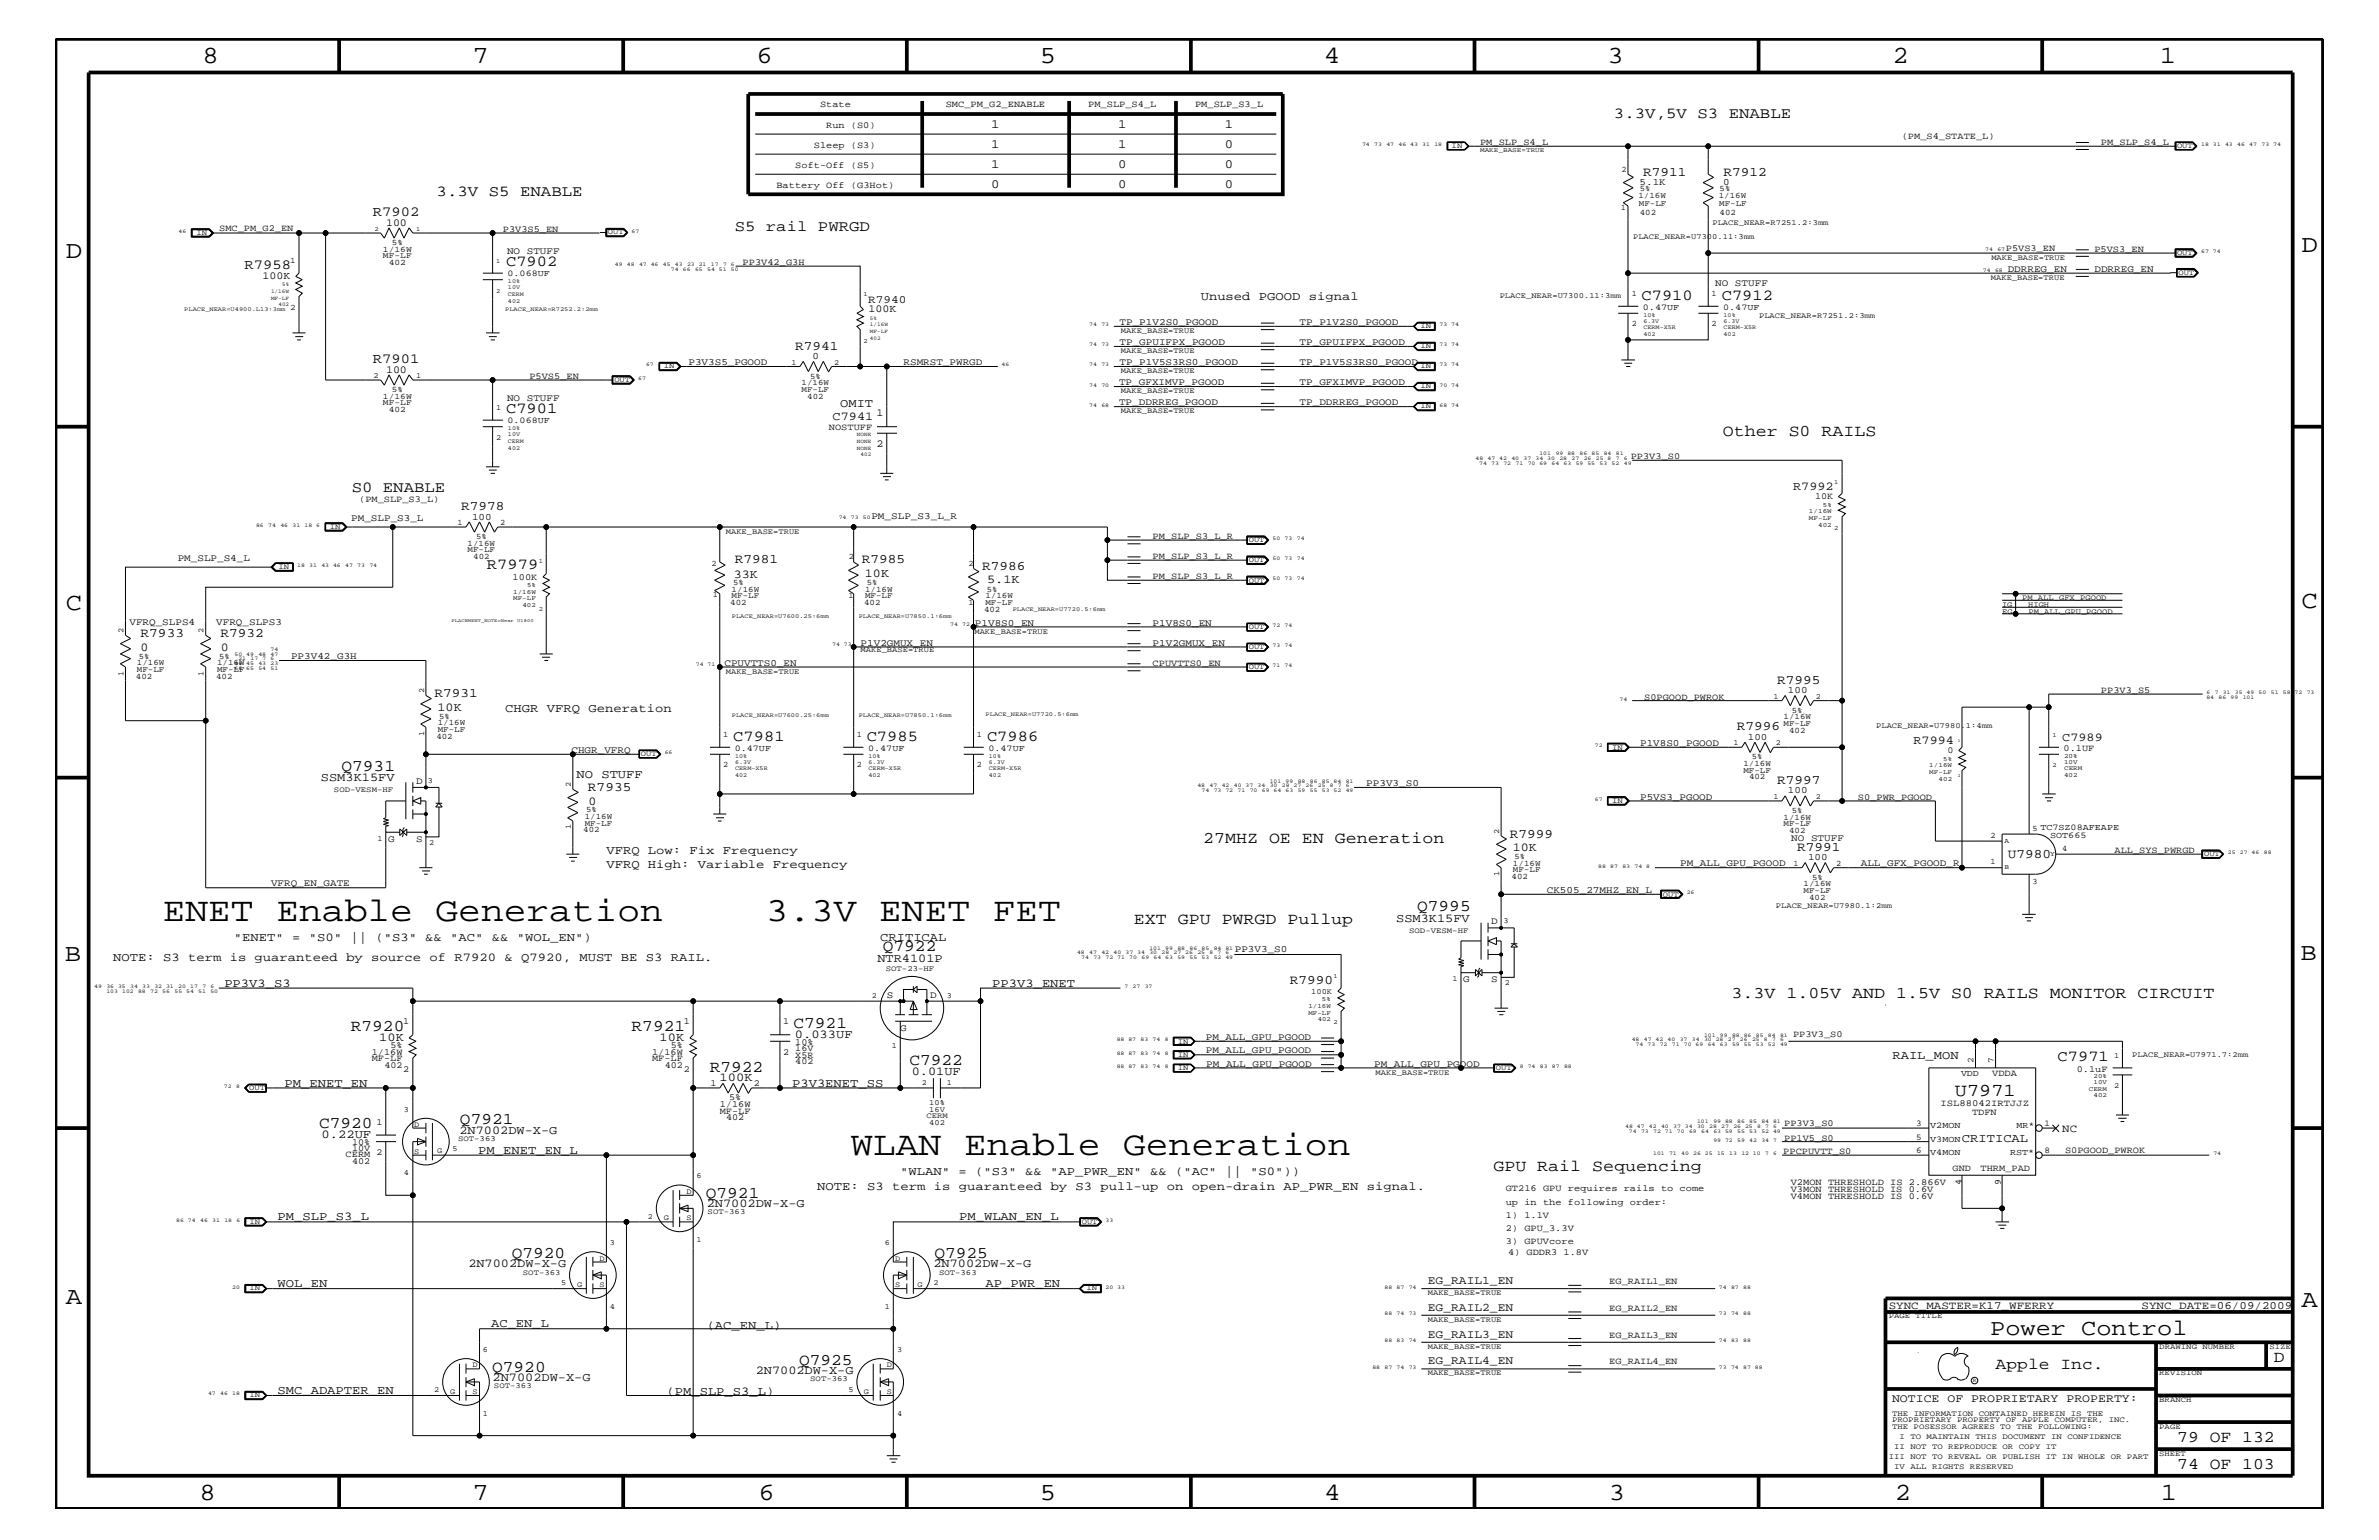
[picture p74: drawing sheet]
<svg xmlns="http://www.w3.org/2000/svg" width="432mm" height="279mm" viewBox="0 0 432 279" stroke-linecap="round" stroke-linejoin="round" font-family="sans-serif">
<defs><g id="words">
<g font-size="6.2">
<text x="29.5" y="167.1">ENET Enable Generation</text>
<text x="139" y="167.1">3.3V ENET FET</text>
<text x="154.3" y="209.6">WLAN Enable Generation</text>
</g>
<g font-size="4.5">
<text x="36.7" y="11.5">8</text>
<text x="85.8" y="11.5">7</text>
<text x="137.3" y="11.5">6</text>
<text x="188.7" y="11.5">5</text>
<text x="240.3" y="11.5">4</text>
<text x="291.8" y="11.5">3</text>
<text x="343.5" y="11.5">2</text>
<text x="392" y="11.5">1</text>
<text x="11.9" y="46.8">D</text>
<text x="417.7" y="45.7">D</text>
<text x="11.9" y="110.6">C</text>
<text x="417.7" y="110.3">C</text>
<text x="11.8" y="174.3">B</text>
<text x="417.6" y="174.2">B</text>
<text x="11.9" y="236.7">A</text>
<text x="417.7" y="237.1">A</text>
<text x="36.2" y="272.1">8</text>
<text x="85.8" y="272.1">7</text>
<text x="137.7" y="272.1">6</text>
<text x="188.7" y="272.1">5</text>
<text x="240.4" y="272.1">4</text>
<text x="292" y="272.1">3</text>
<text x="343.9" y="272.1">2</text>
<text x="392.2" y="272.1">1</text>
</g>
<text font-size="4.1" x="361.2" y="242.3">Power Control</text>
<text font-size="3.3" x="354.8" y="198.9">U7971</text>
<g font-size="3">
<text x="312.7" y="79.2">Other S0 RAILS</text>
<text x="62" y="139.8">Q7931</text>
<text x="218.4" y="153">27MHZ OE EN Generation</text>
<text x="205.8" y="167.6">EXT GPU PWRGD Pullup</text>
<text x="257.2" y="165.3">Q7995</text>
<text x="160.2" y="172.6">Q7922</text>
<text x="314.3" y="181">3.3V 1.05V AND 1.5V S0 RAILS MONITOR CIRCUIT</text>
<text x="63.7" y="187">R7920</text>
<text x="114.6" y="187">R7921</text>
<text x="144" y="186.5">C7921</text>
<text x="128.8" y="194.4">R7922</text>
<text x="165.1" y="193.2">C7922</text>
<text x="83.5" y="204">Q7921</text>
<text x="57.9" y="204.7">C7920</text>
<text x="271.1" y="212.4">GPU Rail Sequencing</text>
<text x="128.1" y="217.3">Q7921</text>
<text x="92.9" y="228.2">Q7920</text>
<text x="169.6" y="228.2">Q7925</text>
<text x="89.3" y="248.9">Q7920</text>
<text x="145" y="247.6">Q7925</text>
<text x="362.2" y="248.4">Apple Inc.</text>
<text x="412.7" y="247.1">D</text>
<text x="395.2" y="261.6">79 OF 132</text>
<text x="395.2" y="266.6">74 OF 103</text>
</g>
<g font-size="2.8">
<text x="292.9" y="21.4">3.3V,5V S3 ENABLE</text>
<text x="79.2" y="35.6">3.3V S5 ENABLE</text>
<text x="133.3" y="41.9">S5 rail PWRGD</text>
<text x="91.9" y="48.3">C7902</text>
<text x="297.9" y="54.4">C7910</text>
<text x="312.5" y="54.4">C7912</text>
<text x="91.9" y="75">C7901</text>
<text x="63.8" y="89.3">S0 ENABLE</text>
<text x="88.4" y="103.3">R7979</text>
<text x="133.1" y="134.4">C7981</text>
<text x="157.3" y="134.4">C7985</text>
<text x="179.2" y="134.4">C7986</text>
<text x="373.5" y="192.6">C7971</text>
</g>
<g font-size="2.5">
<text x="67.6" y="39.2">R7902</text>
<text x="44.4" y="48.8">R7958</text>
<text x="67.6" y="65.9">R7901</text>
</g>
<g font-size="2.4">
<text x="298.2" y="31.9">R7911</text>
<text x="312.8" y="31.9">R7912</text>
<text x="144.3" y="63.4">R7941</text>
<text x="83.7" y="92.6">R7978</text>
<text x="133.4" y="102.2">R7981</text>
<text x="156.4" y="102.2">R7985</text>
<text x="178.3" y="103.5">R7986</text>
<text x="25.5" y="115.6">R7933</text>
<text x="40" y="115.6">R7932</text>
<text x="322.5" y="124.1">R7995</text>
<text x="78.9" y="126.5">R7931</text>
<text x="315.3" y="132.5">R7996</text>
<text x="106.7" y="143.5">R7935</text>
<text x="322.5" y="142.3">R7997</text>
<text x="274" y="152">R7999</text>
<text x="326.2" y="154.4">R7991</text>
<text x="364.4" y="155.7">U7980</text>
<text x="234.1" y="178.5">R7990</text>
</g>
<g font-size="2.3">
<text x="179.9" y="23.1">1</text>
<text x="202.9" y="23.1">1</text>
<text x="222.3" y="23.1">1</text>
<text x="179.9" y="26.8">1</text>
<text x="202.9" y="26.8">1</text>
<text x="222.3" y="26.8">0</text>
<text x="179.9" y="34.1">0</text>
<text x="179.9" y="30.4">1</text>
<text x="202.9" y="30.4">0</text>
<text x="202.9" y="34.1">0</text>
<text x="222.3" y="30.4">0</text>
<text x="222.3" y="34.1">0</text>
</g>
<g font-size="2.2">
<text x="217.9" y="54.4">Unused PGOOD signal</text>
<text x="151.1" y="76.2">C7941</text>
<text x="152.5" y="73.8">OMIT</text>
<text x="325.5" y="88.8">R7992</text>
<text x="133.2" y="104.8">33K</text>
<text x="157" y="104.7">10K</text>
<text x="179.2" y="105.8">5.1K</text>
<text x="25.5" y="118.1">0</text>
<text x="40.1" y="118.1">0</text>
<text x="79.4" y="129">10K</text>
<text x="91.7" y="129.2">CHGR VFRQ Generation</text>
<text x="347.3" y="134.9">R7994</text>
<text x="374.3" y="134.4">C7989</text>
<text x="58.3" y="141.8">SSM3K15FV</text>
<text x="104.6" y="141.2">NO STUFF</text>
<text x="106.8" y="146">0</text>
<text x="110.1" y="155">VFRQ Low: Fix Frequency</text>
<text x="274.6" y="154.4">10K</text>
<text x="110.1" y="157.4">VFRQ High: Variable Frequency</text>
<text x="253.4" y="167.2">SSM3K15FV</text>
<text x="42.5" y="170.7">&quot;ENET&quot; = &quot;S0&quot; || (&quot;S3&quot; &amp;&amp; &quot;AC&quot; &amp;&amp; &quot;WOL_EN&quot;)</text>
<text x="159.8" y="170.7">CRITICAL</text>
<text x="20.5" y="174.4">NOTE: S3 term is guaranteed by source of R7920 &amp; Q7920, MUST BE S3 RAIL.</text>
<text x="40.7" y="179">PP3V3_S3</text>
<text x="159.3" y="174.5">NTR4101P</text>
<text x="180.1" y="179">PP3V3_ENET</text>
<text x="68.8" y="188.8">10K</text>
<text x="119.7" y="188.8">10K</text>
<text x="144.3" y="188.3">0.033UF</text>
<text x="51.6" y="197.2">PM_ENET_EN</text>
<text x="130.6" y="196.1">100K</text>
<text x="143.8" y="197.2">P3V3ENET_SS</text>
<text x="165.5" y="195">0.01UF</text>
<text x="343.5" y="192.1">RAIL_MON</text>
<text x="58.3" y="206.5">0.22UF</text>
<text x="83.4" y="205.7">2N7002DW-X-G</text>
<text x="86.8" y="209.3">PM_ENET_EN_L</text>
<text x="356.1" y="207.1">CRITICAL</text>
<text x="148.3" y="215.9">NOTE: S3 term is guaranteed by S3 pull-up on open-drain AP_PWR_EN signal.</text>
<text x="163.4" y="213.2">&quot;WLAN&quot; = (&quot;S3&quot; &amp;&amp; &quot;AP_PWR_EN&quot; &amp;&amp; (&quot;AC&quot; || &quot;S0&quot;))</text>
<text x="50.4" y="221.4">PM_SLP_S3_L</text>
<text x="128.3" y="219">2N7002DW-X-G</text>
<text x="174.1" y="221.4">PM_WLAN_EN_L</text>
<text x="50.4" y="233.5">WOL_EN</text>
<text x="85" y="229.9">2N7002DW-X-G</text>
<text x="169.4" y="229.9">2N7002DW-X-G</text>
<text x="178.9" y="233.5">AP_PWR_EN</text>
<text x="89.2" y="240.8">AC_EN_L</text>
<text x="128.3" y="241.1">(AC_EN_L)</text>
<text x="89.4" y="250.6">2N7002DW-X-G</text>
<text x="137.2" y="249.3">2N7002DW-X-G</text>
<text x="50.4" y="252.9">SMC_ADAPTER_EN</text>
<text x="121" y="253.2">(PM_SLP_S3_L)</text>
</g>
<g font-size="2.1">
<text x="259.2" y="233">EG_RAIL1_EN</text>
<text x="259.2" y="237.9">EG_RAIL2_EN</text>
<text x="259.2" y="242.7">EG_RAIL3_EN</text>
<text x="259.2" y="247.5">EG_RAIL4_EN</text>
<text x="343.4" y="254.4">NOTICE OF PROPRIETARY PROPERTY:</text>
</g>
<g font-size="2">
<text x="157.6" y="54.9">R7940</text>
<text x="374.3" y="205.3">NC</text>
<text x="342.8" y="237.4">SYNC_MASTER=K17_WFERRY</text>
<text x="388.7" y="237.4">SYNC_DATE=06/09/2009</text>
</g>
<g font-size="1.9">
<text x="70.1" y="40.9">100</text>
<text x="47.7" y="50.7">100K</text>
<text x="157.6" y="56.7">100K</text>
<text x="70.1" y="67.6">100</text>
<text x="159.1" y="75.6">1</text>
<text x="159.1" y="81.1">2</text>
</g>
<g font-size="1.8">
<text x="297.6" y="33.6">5.1K</text>
<text x="312.8" y="33.6">0</text>
<text x="92" y="46">NO STUFF</text>
<text x="311.3" y="51.9">NO STUFF</text>
<text x="364.4" y="49.3">DDRREG_EN</text>
<text x="380.2" y="49.3">DDRREG_EN</text>
<text x="203.2" y="59">TP_P1V2S0_PGOOD</text>
<text x="235.9" y="59">TP_P1V2S0_PGOOD</text>
<text x="147.5" y="65.1">0</text>
<text x="203.2" y="62.6">TP_GPUIFPX_PGOOD</text>
<text x="235.9" y="62.6">TP_GPUIFPX_PGOOD</text>
<text x="125" y="66.2">P3V3S5_PGOOD</text>
<text x="164" y="66.2">RSMRST_PWRGD</text>
<text x="203.1" y="69.9">TP_GFXIMVP_PGOOD</text>
<text x="203.2" y="66.2">TP_P1V5S3RS0_PGOOD</text>
<text x="235.9" y="69.9">TP_GFXIMVP_PGOOD</text>
<text x="235.9" y="66.2">TP_P1V5S3RS0_PGOOD</text>
<text x="92" y="72.7">NO STUFF</text>
<text x="203.1" y="73.5">TP_DDRREG_PGOOD</text>
<text x="235.9" y="73.5">TP_DDRREG_PGOOD</text>
<text x="63.8" y="94.5">PM_SLP_S3_L</text>
<text x="85.7" y="94.3">100</text>
<text x="158.2" y="94.2">PM_SLP_S3_L_R</text>
<text x="32.3" y="101.8">PM_SLP_S4_L</text>
<text x="23.5" y="113.3">VFRQ_SLPS4</text>
<text x="39.2" y="113.3">VFRQ_SLPS3</text>
<text x="177" y="113.6">P1V8S0_EN</text>
<text x="209.2" y="113.6">P1V8S0_EN</text>
<text x="52.8" y="119.6">PP3V42_G3H</text>
<text x="156.2" y="117.2">P1V2GMUX_EN</text>
<text x="209.2" y="117.2">P1V2GMUX_EN</text>
<text x="131.5" y="120.8">CPUVTTS0_EN</text>
<text x="324.5" y="125.8">100</text>
<text x="103.7" y="136.6">CHGR_VFRQ</text>
<text x="297.7" y="135.3">P1V8S0_PGOOD</text>
<text x="317.2" y="134.2">100</text>
<text x="75.5" y="142.2">D</text>
<text x="248" y="142.6">PP3V3_S0</text>
<text x="324.5" y="144">100</text>
<text x="297.7" y="145.1">P5VS3_PGOOD</text>
<text x="70.4" y="152.7">G</text>
<text x="75.5" y="152.7">S</text>
<text x="325.1" y="152.6">NO STUFF</text>
<text x="49.2" y="160.8">VFRQ_EN_GATE</text>
<text x="280.8" y="162">CK505_27MHZ_EN_L</text>
<text x="305" y="157.2">PM_ALL_GPU_PGOOD</text>
<text x="328.2" y="156.1">100</text>
<text x="337.7" y="157.2">ALL_GFX_PGOOD_R</text>
<text x="270.7" y="167.6">D</text>
<text x="224.1" y="172.7">PP3V3_S0</text>
<text x="265.6" y="178.2">G</text>
<text x="270.7" y="178.2">S</text>
<text x="161" y="181">S</text>
<text x="168.8" y="181">D</text>
<text x="163.4" y="187.1">G</text>
<text x="218.9" y="191.1">PM_ALL_GPU_PGOOD</text>
<text x="218.9" y="188.7">PM_ALL_GPU_PGOOD</text>
<text x="218.9" y="193.6">PM_ALL_GPU_PGOOD</text>
<text x="249.4" y="193.6">PM_ALL_GPU_PGOOD</text>
</g>
<g font-size="1.7">
<text x="148.8" y="19.5">State</text>
<text x="150" y="23.1">Run (S0)</text>
<text x="171.7" y="19.5">SMC_PM_G2_ENABLE</text>
<text x="197.5" y="19.5">PM_SLP_S4_L</text>
<text x="216.9" y="19.5">PM_SLP_S3_L</text>
<text x="147.7" y="26.8">Sleep (S3)</text>
<text x="268.6" y="26.3">PM_SLP_S4_L</text>
<text x="345.2" y="25.3">(PM_S4_STATE_L)</text>
<text x="381.3" y="26.3">PM_SLP_S4_L</text>
<text x="140.9" y="34.1">Battery Off (G3Hot)</text>
<text x="144.4" y="30.4">Soft-Off (S5)</text>
<text x="39.8" y="41.9">SMC_PM_G2_EN</text>
<text x="91.3" y="42">P3V3S5_EN</text>
<text x="364.1" y="45.5">P5VS3_EN</text>
<text x="380.2" y="45.7">P5VS3_EN</text>
<text x="134.8" y="48">PP3V42_G3H</text>
<text x="96.1" y="68.7">P5VS5_EN</text>
<text x="150.5" y="78">NOSTUFF</text>
<text x="296" y="83.3">PP3V3_S0</text>
<text x="65.2" y="91.1">(PM_SLP_S3_L)</text>
<text x="329.4" y="90.6">10K</text>
<text x="209.2" y="97.7">PM_SLP_S3_L_R</text>
<text x="209.2" y="101.4">PM_SLP_S3_L_R</text>
<text x="93" y="105.2">100K</text>
<text x="209.2" y="105">PM_SLP_S3_L_R</text>
<text x="209.2" y="120.8">CPUVTTS0_EN</text>
<text x="381.3" y="125.7">PP3V3_S5</text>
<text x="298.4" y="126.9">S0PGOOD_PWROK</text>
<text x="353.5" y="136.7">0</text>
<text x="374.6" y="136.2">0.1UF</text>
<text x="337.2" y="145.1">S0_PWR_PGOOD</text>
<text x="383.8" y="154.7">ALL_SYS_PWRGD</text>
<text x="73.2" y="185.9">1</text>
<text x="124.1" y="185.9">1</text>
<text x="142.2" y="185.9">1</text>
<text x="67.5" y="191.4">1/16W</text>
<text x="70.9" y="190.2">5%</text>
<text x="118.4" y="191.4">1/16W</text>
<text x="121.8" y="190.2">5%</text>
<text x="142.2" y="191.4">2</text>
<text x="144.4" y="191.9">X5R</text>
<text x="144.4" y="190.6">16V</text>
<text x="144.4" y="189.5">10%</text>
<text x="325.5" y="188.1">PP3V3_S0</text>
<text x="67.5" y="192.6">MF-LF</text>
<text x="69.8" y="193.7">402</text>
<text x="73.2" y="194.4">2</text>
<text x="118.4" y="192.6">MF-LF</text>
<text x="120.6" y="193.7">402</text>
<text x="124.1" y="194.4">2</text>
<text x="128.9" y="197">1</text>
<text x="136.8" y="197">2</text>
<text x="144.4" y="193.1">402</text>
<text x="361.6" y="195.3">VDDA</text>
<text x="376.9" y="194.4">0.1uF</text>
<text x="130.6" y="202">MF-LF</text>
<text x="130.6" y="200.9">1/16W</text>
<text x="131.8" y="203.2">402</text>
<text x="132.3" y="199.6">5%</text>
<text x="352.2" y="200.7">ISL88042IRTJJZ</text>
<text x="357.9" y="202.4">TDFN</text>
<text x="63.9" y="208.8">10V</text>
<text x="63.9" y="207.7">10%</text>
<text x="68.3" y="204.1">1</text>
<text x="323.7" y="209.4">PPCPUVTT_S0</text>
<text x="323.8" y="207">PP1V5_S0</text>
<text x="323.8" y="204.3">PP3V3_S0</text>
<text x="374.8" y="209.2">S0PGOOD_PWROK</text>
<text x="62.7" y="210">CERM 2</text>
<text x="63.9" y="211.3">402</text>
<text x="325" y="215.1">V2MON THRESHOLD IS 2.866V</text>
<text x="354.4" y="212.5">GND</text>
<text x="356" y="215" transform="rotate(-90 356 215)">4</text>
<text x="359.5" y="212.5">THRM_PAD</text>
<text x="363.1" y="215" transform="rotate(-90 363.1 215)">9</text>
<text x="273.3" y="220.9">1) 1.1V</text>
<text x="273.3" y="216.1">GT216 GPU requires rails to come</text>
<text x="273.3" y="218.6">up in the following order:</text>
<text x="325" y="216.4">V3MON THRESHOLD IS 0.6V</text>
<text x="325" y="217.5">V4MON THRESHOLD IS 0.6V</text>
<text x="273.3" y="225.7">3) GPUVcore</text>
<text x="273.3" y="223.4">2) GPU_3.3V</text>
<text x="273.7" y="227.7">4) GDDR3 1.8V</text>
<text x="292.1" y="233">EG_RAIL1_EN</text>
<text x="292.1" y="237.9">EG_RAIL2_EN</text>
<text x="292.1" y="242.7">EG_RAIL3_EN</text>
<text x="292.1" y="247.5">EG_RAIL4_EN</text>
</g>
<g font-size="1.6">
<text x="92.1" y="50.2">0.068UF</text>
<text x="298.2" y="56.2">0.47UF</text>
<text x="312.8" y="56.2">0.47UF</text>
<text x="92.1" y="76.8">0.068UF</text>
<text x="133.3" y="136.2">0.47UF</text>
<text x="157.6" y="136.2">0.47UF</text>
<text x="179.4" y="136.2">0.47UF</text>
<text x="372.1" y="152.1">SOT665</text>
<text x="355.9" y="195.3">VDD</text>
<text x="358.2" y="192.8" transform="rotate(-90 358.2 192.8)">2</text>
<text x="361.9" y="192.8" transform="rotate(-90 361.9 192.8)">7</text>
<text x="347.8" y="206.8">5</text>
<text x="347.8" y="209.2">6</text>
<text x="347.8" y="204.3">3</text>
<text x="350.4" y="207.1">V3MON</text>
<text x="350.4" y="209.6">V4MON</text>
<text x="350.4" y="204.7">V2MON</text>
<text x="364.8" y="209.6">RST*</text>
<text x="366" y="204.7">MR*</text>
<text x="371.1" y="204.3">1</text>
<text x="371.1" y="209.2">8</text>
</g>
<g font-size="1.5">
<text x="294.3" y="31.2">2</text>
<text x="297.4" y="35.8">1/16W</text>
<text x="297.6" y="34.7">5%</text>
<text x="312" y="35.8">1/16W</text>
<text x="312.1" y="34.7">5%</text>
<text x="294.2" y="38">1</text>
<text x="297.5" y="37.5">MF-LF</text>
<text x="297.6" y="39.1">402</text>
<text x="312" y="37.5">MF-LF</text>
<text x="312.1" y="39.1">402</text>
<text x="52.7" y="47.7">1</text>
<text x="69.5" y="46.8">MF-LF</text>
<text x="69.5" y="45.7">1/16W</text>
<text x="71.1" y="44.4">5%</text>
<text x="70.6" y="48">402</text>
<text x="296.2" y="53.8">1</text>
<text x="310.6" y="53.8">1</text>
<text x="52.7" y="56.2">2</text>
<text x="296.2" y="59.2">2</text>
<text x="310.6" y="59.2">2</text>
<text x="71.1" y="71.1">5%</text>
<text x="145.5" y="71.1">MF-LF</text>
<text x="145.5" y="69.9">1/16W</text>
<text x="147" y="68.7">5%</text>
<text x="69.5" y="73.5">MF-LF</text>
<text x="69.5" y="72.3">1/16W</text>
<text x="70.6" y="74.7">402</text>
<text x="146.5" y="72.3">402</text>
<text x="83.1" y="95.2">1</text>
<text x="90.8" y="95.2">2</text>
<text x="84.9" y="100.2">MF-LF</text>
<text x="84.9" y="99">1/16W</text>
<text x="85.9" y="101.4">402</text>
<text x="86.4" y="97.7">5%</text>
<text x="154.1" y="101.4">2</text>
<text x="129.1" y="102.7">2</text>
<text x="132.8" y="107.4">1/16W</text>
<text x="133.1" y="106.1">5%</text>
<text x="157" y="107.4">1/16W</text>
<text x="157.4" y="106.1">5%</text>
<text x="175.8" y="102.7">2</text>
<text x="179.1" y="107.4">5%</text>
<text x="129.4" y="108.3">1</text>
<text x="132.5" y="109.8">402</text>
<text x="132.8" y="108.6">MF-LF</text>
<text x="154" y="108.6">1</text>
<text x="156.8" y="109.8">402</text>
<text x="157" y="108.6">MF-LF</text>
<text x="175.8" y="109.8">1</text>
<text x="178.6" y="111">402</text>
<text x="178.9" y="108.6">1/16W</text>
<text x="178.9" y="109.8">MF-LF</text>
<text x="25.2" y="119.5">5%</text>
<text x="39.8" y="119.5">5%</text>
<text x="24.7" y="123.1">402</text>
<text x="24.8" y="120.7">1/16W</text>
<text x="24.8" y="121.9">MF-LF</text>
<text x="39.2" y="123.1">402</text>
<text x="39.4" y="120.7">1/16W</text>
<text x="39.4" y="121.9">MF-LF</text>
<text x="79.5" y="131.6">1/16W</text>
<text x="79.7" y="130.4">5%</text>
<text x="323.7" y="130.5">1/16W</text>
<text x="323.7" y="131.7">MF-LF</text>
<text x="325.2" y="129.3">5%</text>
<text x="79.2" y="134.1">402</text>
<text x="79.5" y="132.8">MF-LF</text>
<text x="131.2" y="133.8">1</text>
<text x="155.5" y="133.8">1</text>
<text x="177.3" y="133.8">1</text>
<text x="318" y="137.8">5%</text>
<text x="324.7" y="133">402</text>
<text x="131.2" y="139.2">2</text>
<text x="155.5" y="139.2">2</text>
<text x="177.3" y="139.2">2</text>
<text x="316.4" y="140.2">MF-LF</text>
<text x="316.4" y="139">1/16W</text>
<text x="317.5" y="141.4">402</text>
<text x="106.1" y="148.5">1/16W</text>
<text x="106.1" y="149.8">MF-LF</text>
<text x="106.4" y="147.3">5%</text>
<text x="323.7" y="149.9">MF-LF</text>
<text x="323.7" y="148.7">1/16W</text>
<text x="325.2" y="147.5">5%</text>
<text x="105.9" y="151">402</text>
<text x="274.9" y="155.8">5%</text>
<text x="324.7" y="151.1">402</text>
<text x="361.3" y="152">2</text>
<text x="368.9" y="150.7">5 TC7SZ08AFEAPE</text>
<text x="374.3" y="154.4">4</text>
<text x="274.4" y="159.5">402</text>
<text x="274.6" y="158.3">MF-LF</text>
<text x="274.6" y="157.1">1/16W</text>
<text x="325.5" y="157.1">1</text>
<text x="327.4" y="160.8">1/16W</text>
<text x="327.4" y="162">MF-LF</text>
<text x="328.9" y="159.6">5%</text>
<text x="333.2" y="157.1">2</text>
<text x="361.3" y="156.8">1</text>
<text x="368.9" y="160.5">3</text>
<text x="328.4" y="163.3">402</text>
</g>
<g font-size="1.4">
<text x="263.5" y="26.9">IN</text>
<text x="395.1" y="26.9">OUT</text>
<text x="310.8" y="40.8">PLACE_NEAR=R7251.2:3mm</text>
<text x="35.6" y="42.6">IN</text>
<text x="110.3" y="42.5">OUT</text>
<text x="296.4" y="43.4">PLACE_NEAR=U7300.11:3mm</text>
<text x="361.4" y="47.2">MAKE_BASE=TRUE</text>
<text x="395.1" y="46.3">OUT</text>
<text x="361.4" y="50.7">MAKE_BASE=TRUE</text>
<text x="395.4" y="49.9">OUT</text>
<text x="257.8" y="59.5">IN</text>
<text x="272.2" y="54.1">PLACE_NEAR=U7300.11:3mm</text>
<text x="319.3" y="57.7">PLACE_NEAR=R7251.2:3mm</text>
<text x="203.5" y="64">MAKE_BASE=TRUE</text>
<text x="203.5" y="60.4">MAKE_BASE=TRUE</text>
<text x="257.8" y="63.2">IN</text>
<text x="67.8" y="68.5">2</text>
<text x="75.5" y="68.5">1</text>
<text x="111.5" y="69.3">OUT</text>
<text x="120.5" y="66.8">IN</text>
<text x="143.7" y="66.2">1</text>
<text x="151.4" y="66.2">2</text>
<text x="203.5" y="71.3">MAKE_BASE=TRUE</text>
<text x="203.5" y="67.7">MAKE_BASE=TRUE</text>
<text x="257.8" y="66.8">IN</text>
<text x="257.8" y="70.5">IN</text>
<text x="90.1" y="74.4">1</text>
<text x="203.5" y="75">MAKE_BASE=TRUE</text>
<text x="257.8" y="74.1">IN</text>
<text x="90.1" y="79.9">2</text>
<text x="59.9" y="96">IN</text>
<text x="131.7" y="96.8">MAKE_BASE=TRUE</text>
<text x="226.7" y="98.4">OUT</text>
<text x="50.5" y="103.2">IN</text>
<text x="226.7" y="102.1">OUT</text>
<text x="226.7" y="105.7">OUT</text>
<text x="363.4" y="111.4">EG</text>
<text x="363.4" y="110.2">IG</text>
<text x="367" y="108.9">PM_ALL_GFX_PGOOD</text>
<text x="368.1" y="110.2">HIGH</text>
<text x="368.2" y="111.4">PM_ALL_GPU_PGOOD</text>
<text x="22.4" y="114.8" transform="rotate(-90 22.4 114.8)">2</text>
<text x="36.9" y="114.8" transform="rotate(-90 36.9 114.8)">2</text>
<text x="156.2" y="118.2">MAKE_BASE=TRUE</text>
<text x="176.9" y="115.1">MAKE_BASE=TRUE</text>
<text x="226.7" y="117.8">OUT</text>
<text x="226.7" y="114.2">OUT</text>
<text x="22.4" y="122.6" transform="rotate(-90 22.4 122.6)">1</text>
<text x="36.9" y="122.6" transform="rotate(-90 36.9 122.6)">1</text>
<text x="77" y="125.8" transform="rotate(-90 77 125.8)">2</text>
<text x="131.7" y="122.3">MAKE_BASE=TRUE</text>
<text x="226.7" y="121.4">OUT</text>
<text x="321.9" y="126.8">1</text>
<text x="329.6" y="126.8">2</text>
<text x="77" y="133.5" transform="rotate(-90 77 133.5)">1</text>
<text x="116.3" y="137.2">OUT</text>
<text x="292.6" y="136">IN</text>
<text x="314.6" y="135.2">1</text>
<text x="322.3" y="135.2">2</text>
<text x="340.5" y="132">PLACE_NEAR=U7980.1:4mm</text>
<text x="60.6" y="143.7">SOD-VESM-HF</text>
<text x="77.6" y="142">3</text>
<text x="103.6" y="142.8" transform="rotate(-90 103.6 142.8)">2</text>
<text x="292.6" y="145.7">IN</text>
<text x="321.9" y="144.9">1</text>
<text x="329.6" y="144.9">2</text>
<text x="68.5" y="152.6">1</text>
<text x="77.9" y="153.3">2</text>
<text x="103.6" y="150.5" transform="rotate(-90 103.6 150.5)">1</text>
<text x="272.1" y="151.2" transform="rotate(-90 272.1 151.2)">2</text>
<text x="400" y="155.4">OUT</text>
<text x="272.1" y="158.9" transform="rotate(-90 272.1 158.9)">1</text>
<text x="272.9" y="167.5">3</text>
<text x="301.8" y="162.7">OUT</text>
<text x="322.3" y="164.7">PLACE_NEAR=U7980.1:2mm</text>
<text x="255.8" y="169.2">SOD-VESM-HF</text>
<text x="160.8" y="176.2">SOT-23-HF</text>
<text x="263.7" y="178">1</text>
<text x="273.1" y="178.8">2</text>
<text x="158.2" y="181">2</text>
<text x="171.9" y="181">3</text>
<text x="238" y="180.4">100K</text>
<text x="161.9" y="190.2">1</text>
<text x="213.8" y="191.7">IN</text>
<text x="213.8" y="189.3">IN</text>
<text x="383.7" y="192">1</text>
<text x="387" y="191.8">PLACE_NEAR=U7971.7:2mm</text>
<text x="45.2" y="197.8">OUT</text>
<text x="167.3" y="196.8">2</text>
<text x="171.9" y="196.8">1</text>
<text x="213.8" y="194.2">IN</text>
<text x="249.7" y="195">MAKE_BASE=TRUE</text>
<text x="271.5" y="194.2">OUT</text>
<text x="383.7" y="197.4">2</text>
<text x="73.3" y="201.7">3</text>
<text x="168.1" y="202.9">CERM</text>
<text x="168.7" y="201.7">16V</text>
<text x="168.7" y="200.4">10%</text>
<text x="75.2" y="204.4">D</text>
<text x="75.2" y="209.3">S</text>
<text x="79.3" y="209.2">G</text>
<text x="82.1" y="208.9">5</text>
<text x="83.1" y="207">SOT-363</text>
<text x="168.7" y="204.1">402</text>
<text x="73.3" y="213.2">4</text>
<text x="126.4" y="213.8">6</text>
<text x="117.6" y="221.1">2</text>
<text x="120.5" y="221.3">G</text>
<text x="124.6" y="216.6">D</text>
<text x="124.6" y="221.4">S</text>
<text x="128.4" y="220.3">SOT-363</text>
<text x="45.3" y="222">IN</text>
<text x="110.7" y="225.9">3</text>
<text x="126.4" y="225.3">1</text>
<text x="160.6" y="225.9">6</text>
<text x="196.3" y="222">OUT</text>
<text x="94.9" y="231.3">SOT-363</text>
<text x="101.9" y="233.2">5</text>
<text x="104.7" y="233.5">G</text>
<text x="108.8" y="228.7">D</text>
<text x="108.8" y="233.5">S</text>
<text x="162.5" y="228.7">D</text>
<text x="162.5" y="233.5">S</text>
<text x="166.5" y="233.5">G</text>
<text x="169.4" y="233.2">2</text>
<text x="170.4" y="231.3">SOT-363</text>
<text x="45.3" y="234.1">IN</text>
<text x="110.7" y="237.4">4</text>
<text x="160.6" y="237.4">1</text>
<text x="197.2" y="234.1">IN</text>
<text x="259.2" y="235">MAKE_BASE=TRUE</text>
<text x="259.2" y="239.9">MAKE_BASE=TRUE</text>
<text x="342.8" y="239.2">PAGE TITLE</text>
<text x="87.6" y="245.3">6</text>
<text x="162.8" y="245.3">3</text>
<text x="259.2" y="244.7">MAKE_BASE=TRUE</text>
<text x="391.9" y="244.7">DRAWING NUMBER</text>
<text x="411.9" y="244.7">SIZE</text>
<text x="85.8" y="248.1">D</text>
<text x="89.7" y="251.8">SOT-363</text>
<text x="147.1" y="250.6">SOT-363</text>
<text x="161" y="248.1">D</text>
<text x="259.2" y="249.5">MAKE_BASE=TRUE</text>
<text x="391.9" y="249.5">REVISION</text>
<text x="45.3" y="253.5">IN</text>
<text x="78.8" y="252.6">2</text>
<text x="81.7" y="252.8">G</text>
<text x="85.8" y="252.9">S</text>
<text x="87.6" y="256.8">1</text>
<text x="154" y="252.6">5</text>
<text x="156.8" y="252.8">G</text>
<text x="161" y="252.9">S</text>
<text x="162.8" y="256.8">4</text>
<text x="343.4" y="256.8">THE INFORMATION CONTAINED HEREIN IS THE</text>
<text x="391.9" y="254.4">BRANCH</text>
<text x="343.4" y="259.3">THE POSESSOR AGREES TO THE FOLLOWING:</text>
<text x="343.4" y="258">PROPRIETARY PROPERTY OF APPLE COMPUTER, INC.</text>
<text x="343.8" y="262.9">II NOT TO REPRODUCE OR COPY IT</text>
<text x="344.8" y="261.1">I TO MAINTAIN THIS DOCUMENT IN CONFIDENCE</text>
<text x="391.9" y="259.3">PAGE</text>
<text x="342.8" y="264.7">III NOT TO REVEAL OR PUBLISH IT IN WHOLE OR PART</text>
<text x="343.8" y="266.6">IV ALL RIGHTS RESERVED</text>
<text x="391.9" y="264.1">SHEET</text>
</g>
<g font-size="1.3">
<text x="363.8" y="152.9">A</text>
<text x="372.1" y="155.4">Y</text>
<text x="363.8" y="157.7">B</text>
</g>
<g font-size="1.2">
<text x="268.6" y="27.5">MAKE_BASE=TRUE</text>
<text x="68" y="41.9">2</text>
<text x="75.5" y="41.9">1</text>
<text x="90.1" y="47.7">1</text>
<text x="90.1" y="53.2">2</text>
<text x="156.7" y="53.8">1</text>
<text x="156.7" y="62.3">2</text>
<text x="332.9" y="87.7">1</text>
<text x="328.3" y="94.3">MF-LF</text>
<text x="328.3" y="93.2">1/16W</text>
<text x="330" y="95.6">402</text>
<text x="330.9" y="92">5%</text>
<text x="332.9" y="96.2">2</text>
<text x="93.1" y="107.7">1/16W</text>
<text x="95.7" y="106.5">5%</text>
<text x="97.8" y="102.2">1</text>
<text x="93.1" y="108.9">MF-LF</text>
<text x="94.8" y="110.2">402</text>
<text x="97.8" y="110.8">2</text>
<text x="372.5" y="133.8">1</text>
<text x="374.6" y="137.4">20%</text>
<text x="350.2" y="139.2">1/16W</text>
<text x="350.2" y="140.4">MF-LF</text>
<text x="351.9" y="141.7">402</text>
<text x="352.7" y="138">5%</text>
<text x="372.5" y="139.2">2</text>
<text x="374.6" y="138.5">10V</text>
<text x="374.6" y="140.9">402</text>
<text x="374.6" y="139.7">CERM</text>
<text x="242.1" y="177.4">1</text>
<text x="237.5" y="182.9">1/16W</text>
<text x="237.5" y="184.1">MF-LF</text>
<text x="239.2" y="185.3">402</text>
<text x="239.9" y="181.6">5%</text>
<text x="242.1" y="185.9">2</text>
<text x="379.1" y="197.9">CERM</text>
<text x="380" y="195.6">20%</text>
<text x="380" y="196.7">10V</text>
<text x="380" y="199.1">402</text>
</g>
<g font-size="1.1">
<text x="92.2" y="53.6">CERM</text>
<text x="92.2" y="51.3">10%</text>
<text x="92.2" y="52.4">10V</text>
<text x="33.4" y="56.5">PLACE_NEAR=U4900.L13:3mm</text>
<text x="91.7" y="56.5">PLACE_NEAR=R7252.2:2mm</text>
<text x="92.2" y="54.9">402</text>
<text x="298.3" y="59.7">CERM-X5R</text>
<text x="298.3" y="57.4">10%</text>
<text x="298.3" y="58.5">6.3V</text>
<text x="312.8" y="57.4">10%</text>
<text x="312.8" y="59.7">CERM-X5R</text>
<text x="312.8" y="58.5">6.3V</text>
<text x="298.3" y="60.9">402</text>
<text x="312.8" y="60.9">402</text>
<text x="92.2" y="79.1">10V</text>
<text x="92.2" y="78">10%</text>
<text x="92.2" y="81.6">402</text>
<text x="92.2" y="80.3">CERM</text>
<text x="132.8" y="112">PLACE_NEAR=U7600.25:6mm</text>
<text x="155.9" y="112.1">PLACE_NEAR=U7850.1:6mm</text>
<text x="183.8" y="110.8">PLACE_NEAR=U7720.5:6mm</text>
<text x="132.8" y="130.2">PLACE_NEAR=U7600.25:6mm</text>
<text x="155.9" y="130.1">PLACE_NEAR=U7850.1:6mm</text>
<text x="178.9" y="130">PLACE_NEAR=U7720.5:6mm</text>
<text x="133.4" y="137.4">10%</text>
<text x="157.6" y="137.4">10%</text>
<text x="179.5" y="137.4">10%</text>
<text x="133.4" y="139.7">CERM-X5R</text>
<text x="133.4" y="138.5">6.3V</text>
<text x="133.4" y="140.9">402</text>
<text x="157.6" y="140.9">402</text>
<text x="157.6" y="138.5">6.3V</text>
<text x="157.6" y="139.7">CERM-X5R</text>
<text x="179.5" y="140.9">402</text>
<text x="179.5" y="139.7">CERM-X5R</text>
<text x="179.5" y="138.5">6.3V</text>
</g>
<g font-size="1">
<text x="247.2" y="26.5">74</text>
<text x="249.4" y="26.5">73</text>
<text x="251.6" y="26.5">47</text>
<text x="253.8" y="26.5">46 43</text>
<text x="258.1" y="26.5">31</text>
<text x="260.4" y="26.5">18</text>
<text x="399.5" y="26.5">18 31</text>
<text x="403.9" y="26.5">43</text>
<text x="406.1" y="26.5">46</text>
<text x="408.3" y="26.5">47</text>
<text x="410.5" y="26.5">73 74</text>
<text x="32.4" y="42.3">46</text>
<text x="114.6" y="42.3">67</text>
<text x="360.3" y="45.5">74</text>
<text x="362.5" y="45.5">67</text>
<text x="399.5" y="45.9">67 74</text>
<text x="49.2" y="53.2">1/16W</text>
<text x="51.2" y="51.9">5%</text>
<text x="111.6" y="48.3">49</text>
<text x="113.8" y="48.3">48</text>
<text x="116" y="48.3">47 46</text>
<text x="120.3" y="48.3">45</text>
<text x="121.8" y="49.2">74</text>
<text x="122.5" y="48.3">43</text>
<text x="124" y="49.2">66</text>
<text x="124.7" y="48.3">23 21</text>
<text x="126.2" y="49.2">65</text>
<text x="128.4" y="49.2">54 51</text>
<text x="129" y="48.3">17</text>
<text x="131.2" y="48.3">7</text>
<text x="132.7" y="48.3">6</text>
<text x="132.7" y="49.2">50</text>
<text x="359.9" y="49.3">74</text>
<text x="362.1" y="49.3">68</text>
<text x="49.2" y="54.4">MF-LF</text>
<text x="50.5" y="55.6">402</text>
<text x="157.9" y="59.2">1/16W</text>
<text x="157.9" y="58">5%</text>
<text x="197.7" y="59.2">74</text>
<text x="199.9" y="59.2">73</text>
<text x="261.3" y="59.2">73 74</text>
<text x="157.9" y="60.4">MF-LF</text>
<text x="157.9" y="61.7">402</text>
<text x="197.7" y="62.9">74</text>
<text x="199.9" y="62.9">73</text>
<text x="261.3" y="62.9">73 74</text>
<text x="115.8" y="68.9">67</text>
<text x="117.3" y="66.5">67</text>
<text x="181.8" y="66.5">46</text>
<text x="197.7" y="66.5">74</text>
<text x="197.7" y="70.1">74</text>
<text x="199.9" y="66.5">73</text>
<text x="199.9" y="70.1">70</text>
<text x="261.3" y="66.5">73 74</text>
<text x="261.3" y="70.1">70 74</text>
<text x="197.7" y="73.8">74</text>
<text x="199.9" y="73.8">68</text>
<text x="261.3" y="73.8">68 74</text>
<text x="155.5" y="80.3">NONE</text>
<text x="155.5" y="81.6">NONE</text>
<text x="155.5" y="79.2">NONE</text>
<text x="156.2" y="82.7">402</text>
<text x="267.8" y="83.5">48</text>
<text x="270" y="83.5">47 42</text>
<text x="274.3" y="83.5">40</text>
<text x="276.5" y="83.5">37</text>
<text x="278.7" y="83.5">34 30</text>
<text x="279.4" y="82.6">101</text>
<text x="282.4" y="82.6">99 88</text>
<text x="283" y="83.5">28</text>
<text x="285.2" y="83.5">27</text>
<text x="286.7" y="82.6">86</text>
<text x="287.4" y="83.5">26</text>
<text x="288.9" y="82.6">85</text>
<text x="289.6" y="83.5">25 8</text>
<text x="291.1" y="82.6">84</text>
<text x="293.3" y="83.5">7</text>
<text x="293.3" y="82.6">81</text>
<text x="294.7" y="83.5">6</text>
<text x="268.5" y="84.4">74</text>
<text x="270.7" y="84.4">73</text>
<text x="272.9" y="84.4">72</text>
<text x="275.1" y="84.4">71</text>
<text x="277.3" y="84.4">70 69</text>
<text x="281.6" y="84.4">64</text>
<text x="283.8" y="84.4">63</text>
<text x="286" y="84.4">59 55</text>
<text x="290.3" y="84.4">53</text>
<text x="292.5" y="84.4">52</text>
<text x="294.7" y="84.4">49</text>
<text x="46.5" y="95.6">86</text>
<text x="48.7" y="95.6">74</text>
<text x="50.9" y="95.6">46</text>
<text x="53.1" y="95.6">31</text>
<text x="55.3" y="95.6">18 6</text>
<text x="152.2" y="94.2">74</text>
<text x="154.4" y="94.2">73</text>
<text x="156.6" y="94.2">50</text>
<text x="231" y="98">50</text>
<text x="231" y="101.6">50</text>
<text x="233.2" y="98">73</text>
<text x="233.2" y="101.6">73</text>
<text x="235.4" y="98">74</text>
<text x="235.4" y="101.6">74</text>
<text x="53.9" y="102.9">18</text>
<text x="56.1" y="102.9">31</text>
<text x="58.3" y="102.9">43 46</text>
<text x="62.7" y="102.9">47</text>
<text x="64.9" y="102.9">73</text>
<text x="67.1" y="102.9">74</text>
<text x="231" y="105.3">50</text>
<text x="233.2" y="105.3">73</text>
<text x="235.4" y="105.3">74</text>
<text x="172.5" y="113.6">74</text>
<text x="174.7" y="113.6">72</text>
<text x="231" y="113.7">72</text>
<text x="233.2" y="113.7">74</text>
<text x="42.6" y="119">50 49</text>
<text x="43.3" y="119.8">21</text>
<text x="45.5" y="119.8">17</text>
<text x="46.9" y="119">48</text>
<text x="47.7" y="119.8">7</text>
<text x="49.1" y="119">47</text>
<text x="49.1" y="119.8">6</text>
<text x="49.1" y="118.1">74</text>
<text x="151" y="117.2">74 73</text>
<text x="231" y="117.4">73</text>
<text x="233.2" y="117.4">74</text>
<text x="42.6" y="120.7">46 45</text>
<text x="42.6" y="121.6">66 65</text>
<text x="46.9" y="120.7">43</text>
<text x="46.9" y="121.6">54</text>
<text x="49.1" y="120.7">23</text>
<text x="49.1" y="121.6">51</text>
<text x="126.3" y="120.8">74 71</text>
<text x="231" y="121">71</text>
<text x="233.2" y="121">74</text>
<text x="400.5" y="125.9">6</text>
<text x="402" y="125.9">7</text>
<text x="403.4" y="125.9">31</text>
<text x="405.6" y="125.9">35 49</text>
<text x="410" y="125.9">50</text>
<text x="412.2" y="125.9">51</text>
<text x="414.4" y="125.9">58 72</text>
<text x="418.7" y="125.9">73</text>
<text x="294" y="127.1">74</text>
<text x="400.5" y="126.8">84</text>
<text x="402.7" y="126.8">86</text>
<text x="404.9" y="126.8">99</text>
<text x="407.1" y="126.8">101</text>
<text x="120.7" y="136.8">66</text>
<text x="289.5" y="135.6">72</text>
<text x="217.3" y="142.9">48</text>
<text x="218.1" y="143.7">74</text>
<text x="219.5" y="142.9">47</text>
<text x="220.3" y="143.7">73 72</text>
<text x="221.7" y="142.9">42</text>
<text x="223.9" y="142.9">40 37</text>
<text x="224.6" y="143.7">71</text>
<text x="226.8" y="143.7">70</text>
<text x="228.3" y="142.9">34</text>
<text x="229" y="143.7">69 64</text>
<text x="230.5" y="142">101</text>
<text x="230.5" y="142.9">30</text>
<text x="232.7" y="142.9">28 27</text>
<text x="233.3" y="143.7">63</text>
<text x="233.3" y="142">99</text>
<text x="235.5" y="143.7">59</text>
<text x="235.5" y="142">88</text>
<text x="237" y="142.9">26</text>
<text x="237.7" y="143.7">55</text>
<text x="237.7" y="142">86</text>
<text x="239.2" y="142.9">25</text>
<text x="239.9" y="143.7">53 52</text>
<text x="239.9" y="142">85 84</text>
<text x="241.4" y="142.9">8</text>
<text x="242.8" y="142.9">7</text>
<text x="244.3" y="143.7">49</text>
<text x="244.3" y="142.9">6</text>
<text x="244.3" y="142">81</text>
<text x="289.5" y="145.3">67</text>
<text x="404.4" y="155">25</text>
<text x="406.6" y="155">27 46</text>
<text x="410.9" y="155">88</text>
<text x="290.1" y="157.4">88</text>
<text x="292.3" y="157.4">87</text>
<text x="294.5" y="157.4">83</text>
<text x="296.7" y="157.4">74 8</text>
<text x="306.2" y="162.2">26</text>
<text x="195.5" y="173.2">48</text>
<text x="197.7" y="173.2">47</text>
<text x="199.9" y="173.2">42</text>
<text x="202.1" y="173.2">40</text>
<text x="204.3" y="173.2">37 34</text>
<text x="208.6" y="172.3">101</text>
<text x="208.6" y="173.2">30</text>
<text x="210.8" y="173.2">28</text>
<text x="211.5" y="172.3">99</text>
<text x="213" y="173.2">27 26</text>
<text x="213.7" y="172.3">88</text>
<text x="215.9" y="172.3">86</text>
<text x="217.3" y="173.2">25</text>
<text x="218.1" y="172.3">85</text>
<text x="219.5" y="173.2">8</text>
<text x="220.3" y="172.3">84 81</text>
<text x="221" y="173.2">7</text>
<text x="222.4" y="173.2">6</text>
<text x="17.1" y="179.3">49</text>
<text x="19.3" y="179.3">36 35</text>
<text x="23.6" y="179.3">34</text>
<text x="25.8" y="179.3">33</text>
<text x="28" y="179.3">32 31</text>
<text x="32.3" y="179.3">20</text>
<text x="34.5" y="179.3">17</text>
<text x="36.7" y="179.3">7</text>
<text x="38.2" y="179.3">6</text>
<text x="196.3" y="174">74</text>
<text x="198.5" y="174">73</text>
<text x="200.7" y="174">72 71</text>
<text x="204.1" y="179.3">7</text>
<text x="205" y="174">70</text>
<text x="205.6" y="179.3">27</text>
<text x="207.2" y="174">69</text>
<text x="207.8" y="179.3">37</text>
<text x="209.4" y="174">64 63</text>
<text x="213.7" y="174">59</text>
<text x="215.9" y="174">55</text>
<text x="218.1" y="174">53</text>
<text x="220.3" y="174">52 49</text>
<text x="19.3" y="180.1">103</text>
<text x="22.2" y="180.1">102</text>
<text x="25.1" y="180.1">88</text>
<text x="27.3" y="180.1">72</text>
<text x="29.5" y="180.1">56</text>
<text x="31.7" y="180.1">55 54</text>
<text x="36" y="180.1">51</text>
<text x="38.2" y="180.1">50</text>
<text x="202.7" y="191.4">88 87</text>
<text x="202.7" y="188.9">88 87</text>
<text x="207" y="191.4">83</text>
<text x="207" y="188.9">83</text>
<text x="209.2" y="191.4">74</text>
<text x="209.2" y="188.9">74</text>
<text x="211.4" y="191.4">8</text>
<text x="211.4" y="188.9">8</text>
<text x="296.2" y="188.9">48</text>
<text x="296.8" y="189.9">74</text>
<text x="298.4" y="188.9">47 42</text>
<text x="299" y="189.9">73</text>
<text x="301.2" y="189.9">72</text>
<text x="302.7" y="188.9">40</text>
<text x="303.4" y="189.9">71</text>
<text x="304.9" y="188.9">37</text>
<text x="305.6" y="189.9">70 69</text>
<text x="307.1" y="188.9">34</text>
<text x="309.3" y="188.1">101</text>
<text x="309.3" y="188.9">30 28</text>
<text x="310" y="189.9">64</text>
<text x="312.2" y="189.9">63</text>
<text x="312.2" y="188.1">99</text>
<text x="313.6" y="188.9">27</text>
<text x="314.4" y="189.9">59 55</text>
<text x="314.4" y="188.1">88 86</text>
<text x="315.8" y="188.9">26</text>
<text x="318" y="188.9">25 8</text>
<text x="318.7" y="189.9">53</text>
<text x="318.7" y="188.1">85</text>
<text x="320.9" y="189.9">52</text>
<text x="320.9" y="188.1">84</text>
<text x="321.6" y="188.9">7</text>
<text x="323.1" y="189.9">49</text>
<text x="323.1" y="188.1">81</text>
<text x="323.1" y="188.9">6</text>
<text x="40.6" y="197.4">72</text>
<text x="42.8" y="197.4">8</text>
<text x="202.7" y="193.7">88 87</text>
<text x="207" y="193.7">83</text>
<text x="209.2" y="193.7">74</text>
<text x="211.4" y="193.7">8</text>
<text x="275.8" y="193.7">8</text>
<text x="277.3" y="193.7">74</text>
<text x="279.5" y="193.7">83</text>
<text x="281.7" y="193.7">87</text>
<text x="283.9" y="193.7">88</text>
<text x="308" y="203.8">101</text>
<text x="311" y="203.8">99 88</text>
<text x="315.3" y="203.8">86</text>
<text x="317.5" y="203.8">85</text>
<text x="319.7" y="203.8">84 81</text>
<text x="295" y="204.7">48 47</text>
<text x="295.7" y="205.6">74</text>
<text x="297.9" y="205.6">73</text>
<text x="299.3" y="204.7">42</text>
<text x="300.1" y="209.6">101</text>
<text x="300.1" y="205.6">72 71</text>
<text x="301.5" y="204.7">40</text>
<text x="302.9" y="209.6">71</text>
<text x="303.7" y="204.7">37 34</text>
<text x="304.4" y="205.6">70</text>
<text x="305.1" y="209.6">40</text>
<text x="306.6" y="205.6">69</text>
<text x="307.3" y="209.6">26 25</text>
<text x="308" y="204.7">30</text>
<text x="308.8" y="205.6">64</text>
<text x="310.2" y="204.7">28</text>
<text x="311" y="207.1">99 72</text>
<text x="311" y="205.6">63 59</text>
<text x="311.7" y="209.6">15</text>
<text x="312.4" y="204.7">27</text>
<text x="313.9" y="209.6">13</text>
<text x="314.6" y="204.7">26 25</text>
<text x="315.3" y="207.1">59</text>
<text x="315.3" y="205.6">55</text>
<text x="316.1" y="209.6">12 10</text>
<text x="317.5" y="205.6">53</text>
<text x="317.5" y="207.1">42</text>
<text x="318.9" y="204.7">8</text>
<text x="319.7" y="207.1">34 7</text>
<text x="319.7" y="205.6">52 49</text>
<text x="320.4" y="209.6">7</text>
<text x="320.4" y="204.7">7</text>
<text x="321.8" y="209.6">6</text>
<text x="321.8" y="204.7">6</text>
<text x="401.7" y="209.6">74</text>
<text x="32" y="221.7">86 74</text>
<text x="36.3" y="221.7">46</text>
<text x="38.5" y="221.7">31</text>
<text x="40.7" y="221.7">18</text>
<text x="42.9" y="221.7">6</text>
<text x="200.7" y="221.7">33</text>
<text x="42.2" y="233.8">20</text>
<text x="200.7" y="233.8">20 33</text>
<text x="251.3" y="233.8">88</text>
<text x="253.5" y="233.8">87</text>
<text x="255.7" y="233.8">74</text>
<text x="312" y="233.8">74</text>
<text x="314.2" y="233.8">87</text>
<text x="316.4" y="233.8">88</text>
<text x="251.3" y="238.6">88</text>
<text x="253.5" y="238.6">74</text>
<text x="255.7" y="238.6">73</text>
<text x="312" y="238.6">73</text>
<text x="314.2" y="238.6">74</text>
<text x="316.4" y="238.6">88</text>
<text x="251.3" y="243.5">88</text>
<text x="253.5" y="243.5">83</text>
<text x="255.7" y="243.5">74</text>
<text x="312" y="243.5">74</text>
<text x="314.2" y="243.5">83</text>
<text x="316.4" y="243.5">88</text>
<text x="249.1" y="248.4">88</text>
<text x="251.3" y="248.4">87</text>
<text x="253.5" y="248.4">74</text>
<text x="255.7" y="248.4">73</text>
<text x="312" y="248.4">73</text>
<text x="314.2" y="248.4">74</text>
<text x="316.4" y="248.4">87 88</text>
<text x="358.1" y="250.7">R</text>
<text x="37.8" y="253.2">47</text>
<text x="40" y="253.2">46</text>
<text x="42.2" y="253.2">18</text>
</g>
<g font-size=".8">
<text x="82" y="112.8">PLACEMENT_NOTE=Near</text>
<text x="93.9" y="112.8">U1800</text>
<text x="355.3" y="134.6">1</text>
<text x="355.3" y="140.9">2</text>
</g>
</g></defs>
<g fill="none" stroke="#000" stroke-width=".18">
<path d="M137.1 28h94.5M137.1 24.3h94.5M137.1 31.6h94.5M262.6 25.8h3.3l.7 .7-.7 .7h-3.3zM262.7 27.1h3.2M262.7 25.9h3.2M262.7 25.8v1.4M262.8 25.9v1.2M265.9 25.9l.6 .6-.6 .6M265.9 25.9l.5 .6M266.4 26.5h43.6M266.4 26.5l-.5 .6"/>
<path d="M295.5 26.5v5.1l1 .6M296.4 32.2l-1.8 .9 1.8 1-1.8 .9 1.8 .8-1.8 1 .9 .6v18.2M311 32.2l-1.9 .9 1.9 1-1.9 .9 1.9 .8-1.9 1 .9 .6v18.2M376.8 27.1h2.3M376.8 25.9h2.3M394.9 25.9h3.1l.6 .6-.6 .6h-3.1zM395 26.5h-85v5.1l1.1 .6M395 25.9v1.2M397.9 25.9l.6 .6-.6 .6M398 25.8h-3.2v1.4h3.2M398 25.8l.8 .7-.8 .7M398 25.8l.7 .7-.7 .7"/>
<path d="M34.7 41.5h3.3l.8 .8-.8 .7h-3.3zM34.8 42.9h3.1M34.8 41.6h3.1l.7 .7-.7 .6M34.8 41.5v1.5h3.1l.8-.7-.8-.8M38.5 42.3h15.8v7.3l-.6 .6 1.2 .5-1.2 .6 1.2 .6-1.2 .6 1.2 .7-.6 .6v6.6M38.5 42.3l-.6 .6M38.5 42.3l-.6-.6h-3v1.2M54.3 42.3h4.8v26.6h10l.7 1 .8-1.9 .9 1.9 1-1.9 .8 1.9 1-1.9 .6 .9h36.4M59.1 42.3h10l.7 .9 .8-1.9 .9 1.9 1-1.9 .8 1.9 1-1.9 .6 1h14.5M87.6 49.6h3.7M87.6 50.7h3.7M89.4 50.7v9.7"/>
<path d="M108.8 42.3h-19.4v7.3M108.9 42.2h1.3M110 42.9h3.2M110 41.5h3.2M110 41.4h3.2l.8 .8-.8 .8h-3.2zM110.1 41.5v1.4M110.2 41.6h2.9l.7 .6-.7 .6h-2.9zM113.2 41.5l.7 .7-.7 .7M113.2 41.5l.6 .7M113.8 42.2l-.6 .7M133.5 48.3h22.6v7.3l.6 .6-1.2 .6 1.2 .6-1.2 .6 1.2 .6-1.2 .6 .6 .6v6.7h25M202.2 59.2h54.5"/>
<path d="M228.9 59.8h2.4M228.9 58.6h2.4M256.5 59.2l.8-.8h3.2v1.6h-3.2zM256.6 59.2l.7-.7h3.1v1.4h-3.1zM256.7 59.2l.6-.6h3.1v1.2h-3.1zM293.7 56.8h3.6M293.7 55.6h3.6M295.5 56.8v4.9h14.5v-4.9M308.3 56.8h3.6M308.3 55.6h3.6M310 45.9h85M376.8 50.2h2.3"/>
<path d="M376.8 48.9h2.3M376.8 46.5h2.3M376.8 45.3h2.3M394.8 45.2h3.2l.8 .7-.8 .8h-3.2zM394.9 45.2h3.1l.6 .7-.6 .6h-3.1zM395 46.5v-1.2h2.9l.6 .6-.6 .6M395.1 48.7h3.2l.7 .8-.7 .7h-3.2zM395.1 48.8h3.2l.6 .7-.6 .7M395.1 49.5l-99.6 .1M398 45.2l.7 .7-.7 .7h-3.2M398.2 48.9h-3.1v1.3h3.1M398.2 48.9l.7 .6-.7 .7"/>
<path d="M398.2 48.9l.6 .6-.6 .7M53.1 60.4h2.4M53.6 61.1h1.4M53.9 61.7h.7M87.6 77.4h3.7M87.6 76.2h3.7M88.2 60.4h2.5M88.7 61.1h1.5M89.1 61.7h.7M89.4 68.9v7.3M89.4 77.4v7.3M111.1 68.2h3.3l.7 .7-.7 .8h-3.3z"/>
<path d="M111.2 69.5h3.1M111.2 68.2v1.4h3.1l.8-.7-.8-.7M111.2 68.3h3.1l.7 .6-.7 .6M111.3 69.5v-1.1h3l.6 .5-.6 .6M119.6 65.7h3.3l.7 .8-.7 .8h-3.3zM119.6 65.8h3.3l.6 .7-.6 .7h-3.3M119.7 65.9h3.1l.6 .6M119.7 65.8v1.4M122.8 65.8l.6 .7-.6 .7M123.4 66.5h21.8l.6-.9 .9 1.8 1-1.8 .8 1.8 .9-1.8 1 1.8M123.4 66.5l-.6 .6h-3.1M156.1 66.5h-5.1l-.6 1"/>
<path d="M159.2 78.6h3.6M159.2 77.4h3.6M161 66.5v10.9M161 78.6v7.3M202.2 66.5h54.5M202.2 62.9h54.5M202.2 70.1h54.5M202.2 73.8h54.5M228.9 65.9h2.4M228.9 67.1h2.4M228.9 69.5h2.4M228.9 63.4h2.4"/>
<path d="M228.9 62.3h2.4M228.9 70.7h2.4M228.9 74.4h2.4M228.9 73.2h2.4M256.5 66.5l.8-.8h3.2v1.6h-3.2zM256.5 62.9l.8-.8h3.2v1.5h-3.2zM256.5 70.1l.8-.7h3.2v1.5h-3.2zM256.5 73.8l.8-.8h3.2v1.5h-3.2zM256.6 66.5l.7-.7h3.1v1.4h-3.1zM256.6 62.9l.7-.7h3.1v1.3h-3.1zM256.6 70.1l.7-.6h3.1v1.3h-3.1zM256.6 73.8l.7-.7h3.1v1.4h-3.1z"/>
<path d="M256.7 62.9l.6-.6h3.1v1.1h-3.1zM256.7 66.5l.6-.6h3.1v1.2h-3.1zM256.7 70.1l.6-.6h3.1v1.2h-3.1zM256.7 73.8l.6-.6h3.1v1.2h-3.1zM294.3 65.3h2.5M294.8 65.9h1.4M295.1 66.5h.8M295.5 61.7v3.6M59 94.9h3.2l.8 .7-.8 .8h-3.2zM59.1 94.9h3l.7 .7-.7 .6h-3zM59.1 95h3l.6 .6M62.2 94.9l.7 .7-.7 .7h-3.2"/>
<path d="M62.7 95.6l-.6 .6M62.7 95.6h8.6M88.2 84.7h2.5M88.7 85.3h1.5M89.1 85.9h.7M99.1 95.6v8.5l-.5 .6 1.1 .6-1.1 .6 1.1 .6-1.1 .6 1.1 .6-.6 .6v10.3M99.1 95.6h-8.8l-.6 .9-.9-1.8-.8 1.8-1-1.8-.9 1.8-.9-1.8-.6 .9h-13.3v10.9h-34v8.8l1 .6-1.9 .9 1.9 .9-1.9 .9 1.9 .9-1.9 .9 .9 .6v9.8h-14.5v-9.8l-1-.6 1.9-.9-1.9-.9 1.9-.9-1.9-.9 1.9-.9-.9-.6v-12.4h26.6M99.1 95.6h31.5v6.4l1.1 .6M130.6 95.6h24.3M159.8 85.9h2.3M160.3 86.5h1.4M160.6 87.1h.7"/>
<path d="M176.7 95.6h-21.8v6.4l1 .6M201 98v-2.4h-24.3v7.6l1 .5M204.6 98.7h2.4M204.6 97.4h2.4M226.3 97.2h3.2l.8 .8-.8 .7h-3.2zM226.3 97.3h3.2l.7 .7-.7 .7M226.4 98h-25.4v3.6M229.4 97.4h-3v1.3h3M229.4 97.4l.7 .6-.7 .7M229.4 97.4l.6 .6-.6 .7M296.2 83.5h38.1v6l-.6 .6 1.2 .6-1.2 .7 1.2 .6-1.2 .6 1.2 .6-.6 .6v33.3M49.2 102.9l.8-.8h3.3v1.6h-3.3z"/>
<path d="M50 102.1l-.7 .8 .7 .7h3.2v-1.5M50 102.2l-.6 .7 .6 .6M50 102.2h3.1v1.3h-3.1M50.6 119.8h26.7v6.4l1 .6M98 118.6h2.3M98.4 119.2h1.4M98.8 119.8h.7M131.6 102.6l-1.9 .9 1.9 .8-1.9 1 1.9 .9-1.9 .9 .9 .6v27.9M154.9 117.4h71.5M155.8 102.6l-1.8 .9 1.8 .8-1.8 1 1.8 .9-1.8 .9 .9 .6v27.9M176.7 113.7v21.9M177.6 103.7l-1.8 1 1.8 .9-1.8 .9 1.8 .9-1.8 .9 .9 .6v4.8h49.7"/>
<path d="M204.6 102.2h2.4M204.6 101h2.4M204.6 105.9h2.4M204.6 104.7h2.4M204.6 118.1h2.4M204.6 116.8h2.4M204.6 114.4h2.4M204.6 113.1h2.4M226.3 100.9h3.2l.8 .7-.8 .8h-3.2zM226.3 104.5h3.2l.8 .8-.8 .7h-3.2zM226.3 101h3.2l.7 .6-.7 .8M226.3 104.6h3.2l.7 .7-.7 .7"/>
<path d="M226.4 101.6h-25.4v3.7h25.4M226.4 101h3l.7 .6-.7 .7h-3zM226.4 104.7h3l.7 .6-.7 .6h-3zM229.4 113.1h-3v1.3h3M229.4 116.8h-3v1.3h3M229.4 101l.6 .6-.6 .6h-3M229.4 104.7l.6 .6-.6 .6h-3M229.4 116.8l.7 .6-.7 .7M229.4 116.8l.6 .6-.6 .7M229.4 113.1l.7 .6-.7 .7M229.4 113.1l.6 .6-.6 .7M229.5 113.1h-3.2v1.4h3.2"/>
<path d="M229.5 116.7h-3.2v1.4h3.2M229.5 116.7l.8 .7-.8 .7M229.5 116.7l.7 .7-.7 .7M229.5 113.1l.8 .6-.8 .8M229.5 113.1l.7 .6-.7 .8M363.4 108.9h21.8M363.4 110.2h21.8M363.4 111.4h21.8M363.4 107.7h21.8M365.8 107.7v3.7M37.3 130.8v30.3h32.7v-11.2l.5-.1-.9-.3 .9-.2-.9-.3 .9-.2-.9-.3 .4-.1v-3.1h3.7M77.3 136.8h26.7v6.4l1 .6"/>
<path d="M78.2 126.8l-1.8 .9 1.8 .9-1.8 1 1.8 .8-1.8 .9 .9 .6v11M104 136.8h12.1M119.1 136.2h-3v1.2h3M119.1 136.2l.7 .6-.7 .6M119.1 136.2l.6 .6-.6 .6M119.2 136.1h-3.2v1.4h3.2M119.2 136.1l.8 .7-.8 .7M119.2 136.1l.7 .7-.7 .7M128.9 135.6h3.6M128.9 136.8h3.6M130.6 121h95.8M130.6 136.8v10.9"/>
<path d="M153.1 135.6h3.6M153.1 136.8h3.6M154.9 136.8v7.2h-24.3M174.9 135.6h3.7M174.9 136.8h3.7M176.7 136.8v7.2h-21.8M204.6 121.7h2.4M204.6 120.4h2.4M229.4 120.4h-3v1.3h3M229.4 120.4l.7 .6-.7 .7M229.4 120.4l.6 .6-.6 .7M229.5 120.3h-3.2v1.5h3.2"/>
<path d="M229.5 120.3l.8 .7-.8 .8M229.5 120.3l.7 .7-.7 .8M291.8 134.8h3.2l.7 .8-.7 .7h-3.2zM291.8 134.9h3.2M291.8 134.9v1.4h3.2l.6-.7-.6-.7M291.8 135h3.1l.6 .6M295 134.9l.7 .7-.7 .7M295.5 135.6h20.6l.6-1 1 1.9 .8-1.9 .9 1.9 1-1.9 .9 1.9M295.5 135.6l-.6 .6h-3.1M296.2 127.1h27.2l.6-.9 1 1.8 .8-1.8 .9 1.8 1-1.8 .9 1.8 .6-.9h5.1v8.5M334.3 135.6v9.7M334.3 135.6h-12.4l-.6 1"/>
<path d="M368.3 128.3h-12.2v7.3l-.6 .6 1.3 .6-1.3 .6 1.3 .6-1.3 .6 1.3 .6-.7 .6v17.6M370.1 135.6h3.6M370.1 136.8h3.6M371.9 128.3h-3.6v23M371.9 136.8v7.2M399.8 125.9h-27.9v9.7M70.1 150.9l-.1 .1h2.6M72.6 150.4v1.2l1.2-1.2v1.2zM73.4 150.1l-.2 .3v1.2l-.2 .2M73.7 141.9v6.7M73.8 151h3.5M74.9 145.3l1.5-.6v1.2z"/>
<path d="M74.9 147.7h2.4M74.9 141.9v1.9M74.9 144.4v1.8M74.9 146.8v1.8M74.9 142.9h4.8v2.8M76.1 157.4h2.4M76.4 145.3h.9v12.1M76.6 158h1.5M77 158.6h.6M79.1 145.7h1.2M79.7 146.4v5.4h-2.4h.1M79.7 145.7l.6 .7h-1.2z"/>
<path d="M102.8 155h2.4M103.3 155.6h1.4M103.6 156.2h.7M104.9 143.8l-1.9 .9 1.9 .9-1.9 .9 1.9 .9-1.9 1 1 .6v6M129.5 147.7h2.3M130 148.4h1.4M130.3 149h.7M245.8 142.9h26.7v8.8l1 .6M273.4 152.3l-1.8 .9 1.8 .8-1.8 1 1.8 .9-1.8 .9 .9 .6v10.9M291.8 144.6h3.2l.7 .7-.7 .8h-3.2zM291.8 146h3.2M291.8 146v-1.4h3.2l.6 .7-.6 .7"/>
<path d="M291.8 144.7h3.1l.6 .6M295 144.6l.7 .7-.7 .7M295.5 145.3l-.6 .6h-3.1M295.5 145.3h27.9l.6-.9 1 1.8 .8-1.8 .9 1.8 1-1.8 .9 1.8 .6-.9h22.1v7.3h12.1M300.4 157.4h26.7l.6-.9 .9 1.9 .8-1.9 1 1.9 .9-1.9 .9 1.9 .6-1h30.6M368.3 158.6v7.3M369.5 158.6a3.6 3.6 0 0 0 3.6-3.7 3.6 3.6 0 0 0-3.6-3.6h-6.1v7.3h6.1M370.7 144h2.4M371.2 144.7h1.4M371.5 145.3h.8M373.1 155h26.7M399.6 154.2h3.2l.8 .8-.8 .7h-3.2z"/>
<path d="M399.7 154.4h3.1M399.8 154.4v1.2h3l.6-.6-.6-.6M402.8 154.4l.7 .6M403.5 155l-.7 .6h-3.1M403.5 155l-.7 .7M403.5 155l-.7-.7h-3.1v1.4M39.7 179.3h35.2v2.3M165.8 179.5l.7-.6v1.2l-.7-.6h-1.8v2.1M165.8 178.9v1.2M166.5 179.5h1.7v4.6M203.4 179.3h-25.4v2.3M224 173.2h19.4v6.1l-.6 .6 1.2 .6-1.2 .5 1.2 .6-1.2 .6 1.2 .7-.6 .6v5.4h-26.7"/>
<path d="M265.2 176.5h2.6M267.8 175.9v1.2l1.2-1.2v1.2zM268.6 175.6l-.2 .3v1.2l-.3 .2M268.8 170.7h-3.6v3.1l-.4 .2 .9 .3-.9 .2 .9 .3-.9 .2 .9 .2-.5 .2v18.3M268.8 167.4v6.7M269 176.5h3.5M270.1 170.7l1.5-.6v1.3zM270.1 167.4v1.8M270.1 169.9v1.7M270.1 172.2v1.9M270.1 173.2h2.4M270.1 168.3h4.7v2.9"/>
<path d="M271.6 170.7h.9v12.2M272.5 162.2h29.1M274.2 171.8l.6-.6 .6 .6zM274.2 171.2h1.2M274.8 171.8v5.5h-2.3M301.4 161.5h3.3l.8 .7-.8 .8h-3.3zM301.6 161.7h3l.6 .5-.6 .6h-3zM304.6 161.6l.7 .6-.7 .7h-3.1M304.6 161.6l.8 .6-.8 .8M304.6 161.6h-3.1v1.4M367 165.9h2.5M367.5 166.5h1.5"/>
<path d="M367.9 167.1h.7M45.1 196.7l-.7 .7 .7 .7M45.1 196.7h3.2v1.4h-3.2M45.1 196.7l-.6 .7 .6 .7M45.1 196.8h3.2v1.3h-3.2l-.6-.7zM45.2 196.8l-.6 .6 .6 .7M48.3 197.4h21.7v8.5M74.9 197.4v7.3h2.4M125.8 181.6h-50.9v6.1l-.6 .6 1.2 .6-1.2 .6 1.2 .7-1.2 .6 1.2 .6-.6 .6v5.4h-4.9M125.8 197.4v19.5h-2.4M139.8 188.9h3.6M139.8 187.7h3.6"/>
<path d="M141.6 181.6h-15.8v6.1l-.6 .6 1.2 .6-1.2 .6 1.2 .7-1.2 .6 1.2 .6-.6 .6v5.4h4.8l.6-.9 1 1.8 .9-1.8 .9 1.8 .9-1.8 .9 1.8M141.6 197.4h-5.2l-.6 1M162.5 184.1h1.8M162.5 185.3h6.7M163.4 185.3v12.1h-21.8v-8.5M163.4 197.4h6M163.4 181.6v2.5M164.9 184.1h1.8M165.8 181.6l.7 1.6h-1.3zM165.8 181.6h-24.2v6.1M165.8 181.6v2.5M167.3 184.1h1.9"/>
<path d="M168.2 181.6h9.8v15.8h-7.3M169.4 195.6v3.6M170.7 195.6v3.6M212.9 190.6h3.3l.7 .8-.7 .7h-3.3zM212.9 188.2h3.3l.7 .7-.7 .8h-3.3zM213 194.4h3.2M213 193.2h3.2M213 190.7h3.2l.6 .7-.6 .7h-3.2zM213 193.1v1.4M213.1 190.8h3.1l.5 .6-.5 .6h-3.1zM213.1 188.3h3.1l.5 .6-.5 .6h-3.1zM213.1 193.2v1.2"/>
<path d="M216.2 193.1h-3.3v1.4h3.3M216.2 193.1l.7 .6-.7 .8M216.2 193.1l.6 .6M216.2 193.2l.6 .5M216.2 193.2l.5 .5M216.7 193.7l-.5 .7M216.8 188.9l-.6-.7h-3.2v1.5M216.8 193.7l-.6 .7M216.8 193.7l-.6 .8M216.8 188.9l-.6 .7h-3.2M216.8 188.9l-.6 .8M239.8 194.4h2.3"/>
<path d="M239.8 193.2h2.3M239.8 192h2.3M239.8 190.8h2.3M239.8 189.5h2.3M239.8 188.3h2.3M243.4 188.9v2.5h-26.7M243.4 191.4v2.3h-26.7M243.4 193.7h27.9M271.1 193.1h3.3l.8 .6-.8 .8h-3.3zM271.2 194.4h3.1M271.2 193.1v1.4M271.2 193.2h3.1"/>
<path d="M271.3 193.2v1.2M271.3 182.9h2.4M271.8 183.5h1.4M272.1 184.1h.8M274.3 193.1l.8 .6-.8 .8M274.3 193.2l.7 .5-.7 .7M274.3 193.2l.6 .5-.6 .7M324.6 188.9h37.6M342.3 182.3l-.1 .1M350.1 193.7h19.4v19.5h-19.4zM358.6 188.9v4.8M362.2 193.7v-4.8h23v4.8"/>
<path d="M383.5 193.7h3.5M383.5 195h3.5M385.2 195v7.3M68.2 207.1h3.7M68.2 205.9h3.7M70 207.1v9.8h4.9v-9.8h2.4M74.9 216.9v43.6h12.1M74.9 209.6h2.4M75.8 206.5l1.5 .6-1.5 .6zM77.3 203.7v1.9M77.3 206.2v1.9M77.3 208.6v1.9"/>
<path d="M78.5 203.7v6.8M78.5 209.6h31.6M122.2 215.9v6.7M123.4 219.2l1.5-.6v1.2zM123.4 219.2h2.4v41.3h36.3M123.4 215.9v1.8M123.4 218.3v1.9M125.8 209.6h-15.7v19.4h-2.5M323.4 209.6h26.7M323.4 204.7h26.7M323.4 207.1h26.7M356.1 213.2v6h7.3"/>
<path d="M363.4 213.2v8.5M370.7 209.6h30.3M370.7 204.7h2.4M372.5 204.1l1.2 1.2M373.7 204.1l-1.2 1.2M384 202.3h2.4M384.5 202.9h1.5M384.9 203.5h.7M44.5 220.9h3.2l.7 .8-.7 .7h-3.2zM44.5 233h3.2l.7 .8-.7 .8h-3.2zM44.5 234.5h3.2M44.5 233.1h3.2"/>
<path d="M44.5 222.4h3.2M44.5 221h3.2M44.5 221v1.4M44.5 233.1v1.4M44.6 221.1h3l.7 .6-.7 .6h-3zM44.6 233.2h3l.7 .6-.7 .6h-3zM47.7 233.1l.6 .7-.6 .7M47.7 233.1l.6 .7M47.7 221l.6 .7-.6 .7M47.7 221l.6 .7M48.3 221.7h73.9M48.3 233.8l-.6 .7"/>
<path d="M48.3 233.8h58.1M48.3 221.7l-.6 .7M106.4 228v6.7M107.6 231.3l1.5-.6v1.3zM107.6 233.8h2.5M107.6 231.3h2.5v9.8M107.6 228v1.8M107.6 230.4v1.9M107.6 232.9v1.8M113.7 221.7v31.5h44.8M123.4 221.7h2.4M123.4 220.8v1.8"/>
<path d="M162.1 233.8h2.5M163.1 230.7l1.5 .6-1.5 .7zM164.6 231.3h-2.5v17.1h-2.3M164.6 228v1.8M164.6 230.4v1.9M164.6 232.9v1.8M165.8 233.8h30.3M165.8 228v6.7M195.9 233.8l.8-.8h3.2v1.6h-3.2zM196 233.8l.7-.7h3.1v1.4h-3.1zM196 220.9h3.2l.8 .8-.8 .7h-3.2zM196 221h3.2l.7 .7-.7 .7h-3.2"/>
<path d="M196.1 233.8l.7-.6h2.9v1.2h-2.9zM196.1 221.7h-34v7.3h2.5M196.1 221.1h3l.6 .6-.6 .6h-3M196.1 221v1.4M199.1 221l.7 .7-.7 .7M258 233.8h53.3M258 238.6h53.3M284.6 234.4h2.4M284.6 233.2h2.4M284.6 239.2h2.4M284.6 238h2.4M362.2 221.7h2.5"/>
<path d="M362.7 222.3h1.5M363.1 222.9h.7M44.5 252.4h3.2l.7 .8-.7 .7h-3.2zM44.5 253.9h3.2M44.5 252.5h3.2M44.5 252.5v1.4M44.6 252.6h3l.7 .6-.7 .6h-3zM47.7 252.5l.6 .7-.6 .7M47.7 252.5l.6 .7M48.3 253.2h35.1M48.3 253.2l-.6 .7M83.4 247.4v6.7"/>
<path d="M84.6 250.7l1.5-.6v1.3zM84.6 250.7h2.4v9.8h38.8M84.6 247.4v1.8M84.6 249.9v1.8M84.6 252.3v1.8M84.6 253.2h2.4M158.5 247.4v6.7M159.8 250.7l1.5-.6v1.3zM159.8 253.2h2.3M159.8 250.7h2.3v13.4M159.8 247.4v1.8M159.8 249.9v1.8"/>
<path d="M159.8 252.3v1.8M162.1 241.1h-75.1v7.3h-2.4M258 248.4h53.3M258 243.5h53.3M284.6 248.9h2.4M284.6 247.8h2.4M284.6 244.1h2.4M284.6 242.9h2.4M348.1 245.4v.1M352.3 246.1a1.69 1.69 0 0 1 2.5 0 1.72 1.72 0 0 1 2.4 0M352.4 246a3.2 3.2 0 0 0 .4 4.3l.8 .1 .4-.2M354 250.2l.7-.3 .7 .3"/>
<path d="M355.2 250.2l.7 .2 .7-.2M355.3 244.4v.3a1.18 1.18 0 0 1-.6 1.1M355.4 244.4a.99 .99 0 0 0-.6 1.4M357.2 246a1.04 1.04 0 0 0-.7 1 1.04 1.04 0 0 0 .7 1M357.3 248l.1 .7a2.11 2.11 0 0 1-.6 1.5M161 264.1h2.4M161.5 264.7h1.4M161.8 265.3h.8"/>
<circle cx="295.5" cy="26.5" r=".42"/>
<circle cx="310" cy="26.5" r=".42"/>
<circle cx="54.3" cy="42.3" r=".42"/>
<circle cx="59.1" cy="42.3" r=".42"/>
<circle cx="89.4" cy="42.3" r=".42"/>
<circle cx="295.5" cy="49.6" r=".42"/>
<circle cx="310" cy="45.9" r=".42"/>
<circle cx="89.4" cy="68.9" r=".42"/>
<circle cx="156.1" cy="66.5" r=".42"/>
<circle cx="161" cy="66.5" r=".42"/>
<circle cx="295.5" cy="61.7" r=".42"/>
<circle cx="71.3" cy="95.6" r=".42"/>
<circle cx="99.1" cy="95.6" r=".42"/>
<circle cx="130.6" cy="95.6" r=".42"/>
<circle cx="154.9" cy="95.6" r=".42"/>
<circle cx="176.7" cy="95.6" r=".42"/>
<circle cx="201" cy="98" r=".42"/>
<circle cx="154.9" cy="117.4" r=".42"/>
<circle cx="176.7" cy="113.7" r=".42"/>
<circle cx="201" cy="101.6" r=".42"/>
<circle cx="365.8" cy="111.4" r=".42"/>
<circle cx="365.8" cy="107.7" r=".42"/>
<circle cx="37.3" cy="130.8" r=".42"/>
<circle cx="77.3" cy="136.8" r=".42"/>
<circle cx="104" cy="136.8" r=".42"/>
<circle cx="130.6" cy="121" r=".42"/>
<circle cx="334.3" cy="127.1" r=".42"/>
<circle cx="334.3" cy="135.6" r=".42"/>
<circle cx="368.3" cy="128.3" r=".42"/>
<circle cx="371.9" cy="128.3" r=".42"/>
<circle cx="77.3" cy="142.9" r=".25"/>
<circle cx="77.3" cy="147.7" r=".25"/>
<circle cx="77.3" cy="151" r=".25"/>
<circle cx="130.6" cy="144" r=".42"/>
<circle cx="154.9" cy="144" r=".42"/>
<circle cx="334.3" cy="145.3" r=".42"/>
<circle cx="356.1" cy="157.4" r=".42"/>
<circle cx="272.5" cy="162.2" r=".42"/>
<circle cx="272.5" cy="176.5" r=".25"/>
<circle cx="272.5" cy="173.2" r=".25"/>
<circle cx="272.5" cy="168.3" r=".25"/>
<circle cx="70" cy="197.4" r=".42"/>
<circle cx="74.9" cy="181.6" r=".42"/>
<circle cx="74.9" cy="197.4" r=".42"/>
<circle cx="125.8" cy="181.6" r=".42"/>
<circle cx="125.8" cy="197.4" r=".42"/>
<circle cx="141.6" cy="197.4" r=".42"/>
<circle cx="141.6" cy="181.6" r=".42"/>
<circle cx="163.4" cy="197.4" r=".42"/>
<circle cx="163.4" cy="181.6" r=".25"/>
<circle cx="164" cy="181.6" r=".25"/>
<circle cx="165.5" cy="182.9" r="5.8"/>
<circle cx="168.2" cy="181.6" r=".25"/>
<circle cx="178" cy="181.6" r=".42"/>
<circle cx="243.4" cy="191.4" r=".42"/>
<circle cx="243.4" cy="188.9" r=".42"/>
<circle cx="243.4" cy="193.7" r=".42"/>
<circle cx="265.2" cy="193.7" r=".42"/>
<circle cx="358.6" cy="188.9" r=".42"/>
<circle cx="362.2" cy="188.9" r=".42"/>
<circle cx="74.9" cy="216.9" r=".42"/>
<circle cx="77.3" cy="207.1" r="4.2"/>
<circle cx="110.1" cy="209.6" r=".42"/>
<circle cx="123.4" cy="219.2" r="4.2"/>
<circle cx="125.8" cy="209.6" r=".42"/>
<circle cx="363.4" cy="219.2" r=".42"/>
<circle cx="370.1" cy="209.6" r=".59"/>
<circle cx="370.1" cy="204.7" r=".59"/>
<circle cx="107.6" cy="231.3" r="4.2"/>
<circle cx="113.7" cy="221.7" r=".42"/>
<circle cx="164.6" cy="231.3" r="4.2"/>
<circle cx="84.6" cy="250.7" r="4.2"/>
<circle cx="110.1" cy="241.1" r=".42"/>
<circle cx="159.8" cy="250.7" r="4.2"/>
<circle cx="162.1" cy="241.1" r=".42"/>
<circle cx="358.4" cy="250.5" r=".59"/>
<circle cx="87" cy="260.5" r=".42"/>
<circle cx="125.8" cy="260.5" r=".42"/>
<circle cx="162.1" cy="260.5" r=".42"/>
</g>
<g fill="#000">
<circle cx="295.5" cy="26.5" r=".42"/>
<circle cx="310" cy="26.5" r=".42"/>
<circle cx="54.3" cy="42.3" r=".42"/>
<circle cx="59.1" cy="42.3" r=".42"/>
<circle cx="89.4" cy="42.3" r=".42"/>
<circle cx="295.5" cy="49.6" r=".42"/>
<circle cx="310" cy="45.9" r=".42"/>
<circle cx="89.4" cy="68.9" r=".42"/>
<circle cx="156.1" cy="66.5" r=".42"/>
<circle cx="161" cy="66.5" r=".42"/>
<circle cx="295.5" cy="61.7" r=".42"/>
<circle cx="71.3" cy="95.6" r=".42"/>
<circle cx="99.1" cy="95.6" r=".42"/>
<circle cx="130.6" cy="95.6" r=".42"/>
<circle cx="154.9" cy="95.6" r=".42"/>
<circle cx="176.7" cy="95.6" r=".42"/>
<circle cx="201" cy="98" r=".42"/>
<circle cx="154.9" cy="117.4" r=".42"/>
<circle cx="176.7" cy="113.7" r=".42"/>
<circle cx="201" cy="101.6" r=".42"/>
<circle cx="365.8" cy="111.4" r=".42"/>
<circle cx="365.8" cy="107.7" r=".42"/>
<circle cx="37.3" cy="130.8" r=".42"/>
<circle cx="77.3" cy="136.8" r=".42"/>
<circle cx="104" cy="136.8" r=".42"/>
<circle cx="130.6" cy="121" r=".42"/>
<circle cx="334.3" cy="127.1" r=".42"/>
<circle cx="334.3" cy="135.6" r=".42"/>
<circle cx="368.3" cy="128.3" r=".42"/>
<circle cx="371.9" cy="128.3" r=".42"/>
<circle cx="77.3" cy="142.9" r=".25"/>
<circle cx="77.3" cy="147.7" r=".25"/>
<circle cx="77.3" cy="151" r=".25"/>
<circle cx="130.6" cy="144" r=".42"/>
<circle cx="154.9" cy="144" r=".42"/>
<circle cx="334.3" cy="145.3" r=".42"/>
<circle cx="356.1" cy="157.4" r=".42"/>
<circle cx="272.5" cy="162.2" r=".42"/>
<circle cx="272.5" cy="176.5" r=".25"/>
<circle cx="272.5" cy="173.2" r=".25"/>
<circle cx="272.5" cy="168.3" r=".25"/>
<circle cx="70" cy="197.4" r=".42"/>
<circle cx="74.9" cy="181.6" r=".42"/>
<circle cx="74.9" cy="197.4" r=".42"/>
<circle cx="125.8" cy="181.6" r=".42"/>
<circle cx="125.8" cy="197.4" r=".42"/>
<circle cx="141.6" cy="197.4" r=".42"/>
<circle cx="141.6" cy="181.6" r=".42"/>
<circle cx="163.4" cy="197.4" r=".42"/>
<circle cx="163.4" cy="181.6" r=".25"/>
<circle cx="164" cy="181.6" r=".25"/>
<circle cx="168.2" cy="181.6" r=".25"/>
<circle cx="178" cy="181.6" r=".42"/>
<circle cx="243.4" cy="191.4" r=".42"/>
<circle cx="243.4" cy="188.9" r=".42"/>
<circle cx="243.4" cy="193.7" r=".42"/>
<circle cx="265.2" cy="193.7" r=".42"/>
<circle cx="358.6" cy="188.9" r=".42"/>
<circle cx="362.2" cy="188.9" r=".42"/>
<circle cx="74.9" cy="216.9" r=".42"/>
<circle cx="110.1" cy="209.6" r=".42"/>
<circle cx="125.8" cy="209.6" r=".42"/>
<circle cx="363.4" cy="219.2" r=".42"/>
<circle cx="113.7" cy="221.7" r=".42"/>
<circle cx="110.1" cy="241.1" r=".42"/>
<circle cx="162.1" cy="241.1" r=".42"/>
<circle cx="87" cy="260.5" r=".42"/>
<circle cx="125.8" cy="260.5" r=".42"/>
<circle cx="162.1" cy="260.5" r=".42"/>
</g>
<g fill="none" stroke="#000" stroke-width=".68" stroke-linecap="butt">
<path d="M10.1 7.1h411.5v266.7h-411.5zM16.1 13.2h400v254.5h-400zM61.6 7.1v6.1M113.1 7.1v6.1M135.8 17h97v18.2h-97zM164.6 7.1v6.1M167.4 18.3v15.8M194.1 18.3v15.8M213.4 18.3v15.8M216.2 7.1v6.1M267.6 7.1v6.1M319.2 7.1v6.1"/>
<path d="M370.7 7.1v6.1M137.1 20.7h94.5M10.1 77.4h6M416.1 77.4h5.5M10.1 141.1h6M416.1 141.1h5.5M10.1 204.7h6M416.1 204.7h5.5M342.2 238h73.9M416.1 235.6h-73.9v32.1M342.2 243.5h73.9M342.2 252h49.1"/>
<path d="M391.3 243.5v24.2M391.3 258h24.8M391.3 253.2h24.8M391.3 248.4h24.8M411.3 243.5v4.9M61.6 267.7v6.1M113.1 267.7v6.1M164.6 267.7v6.1M216.2 268v5.8M267.6 267.7v6.1M319.2 267.7v6.1M370.7 267.7v6.1"/>
<path d="M391.3 262.9h24.8"/>
</g>
<use href="#words"/>
</svg>
